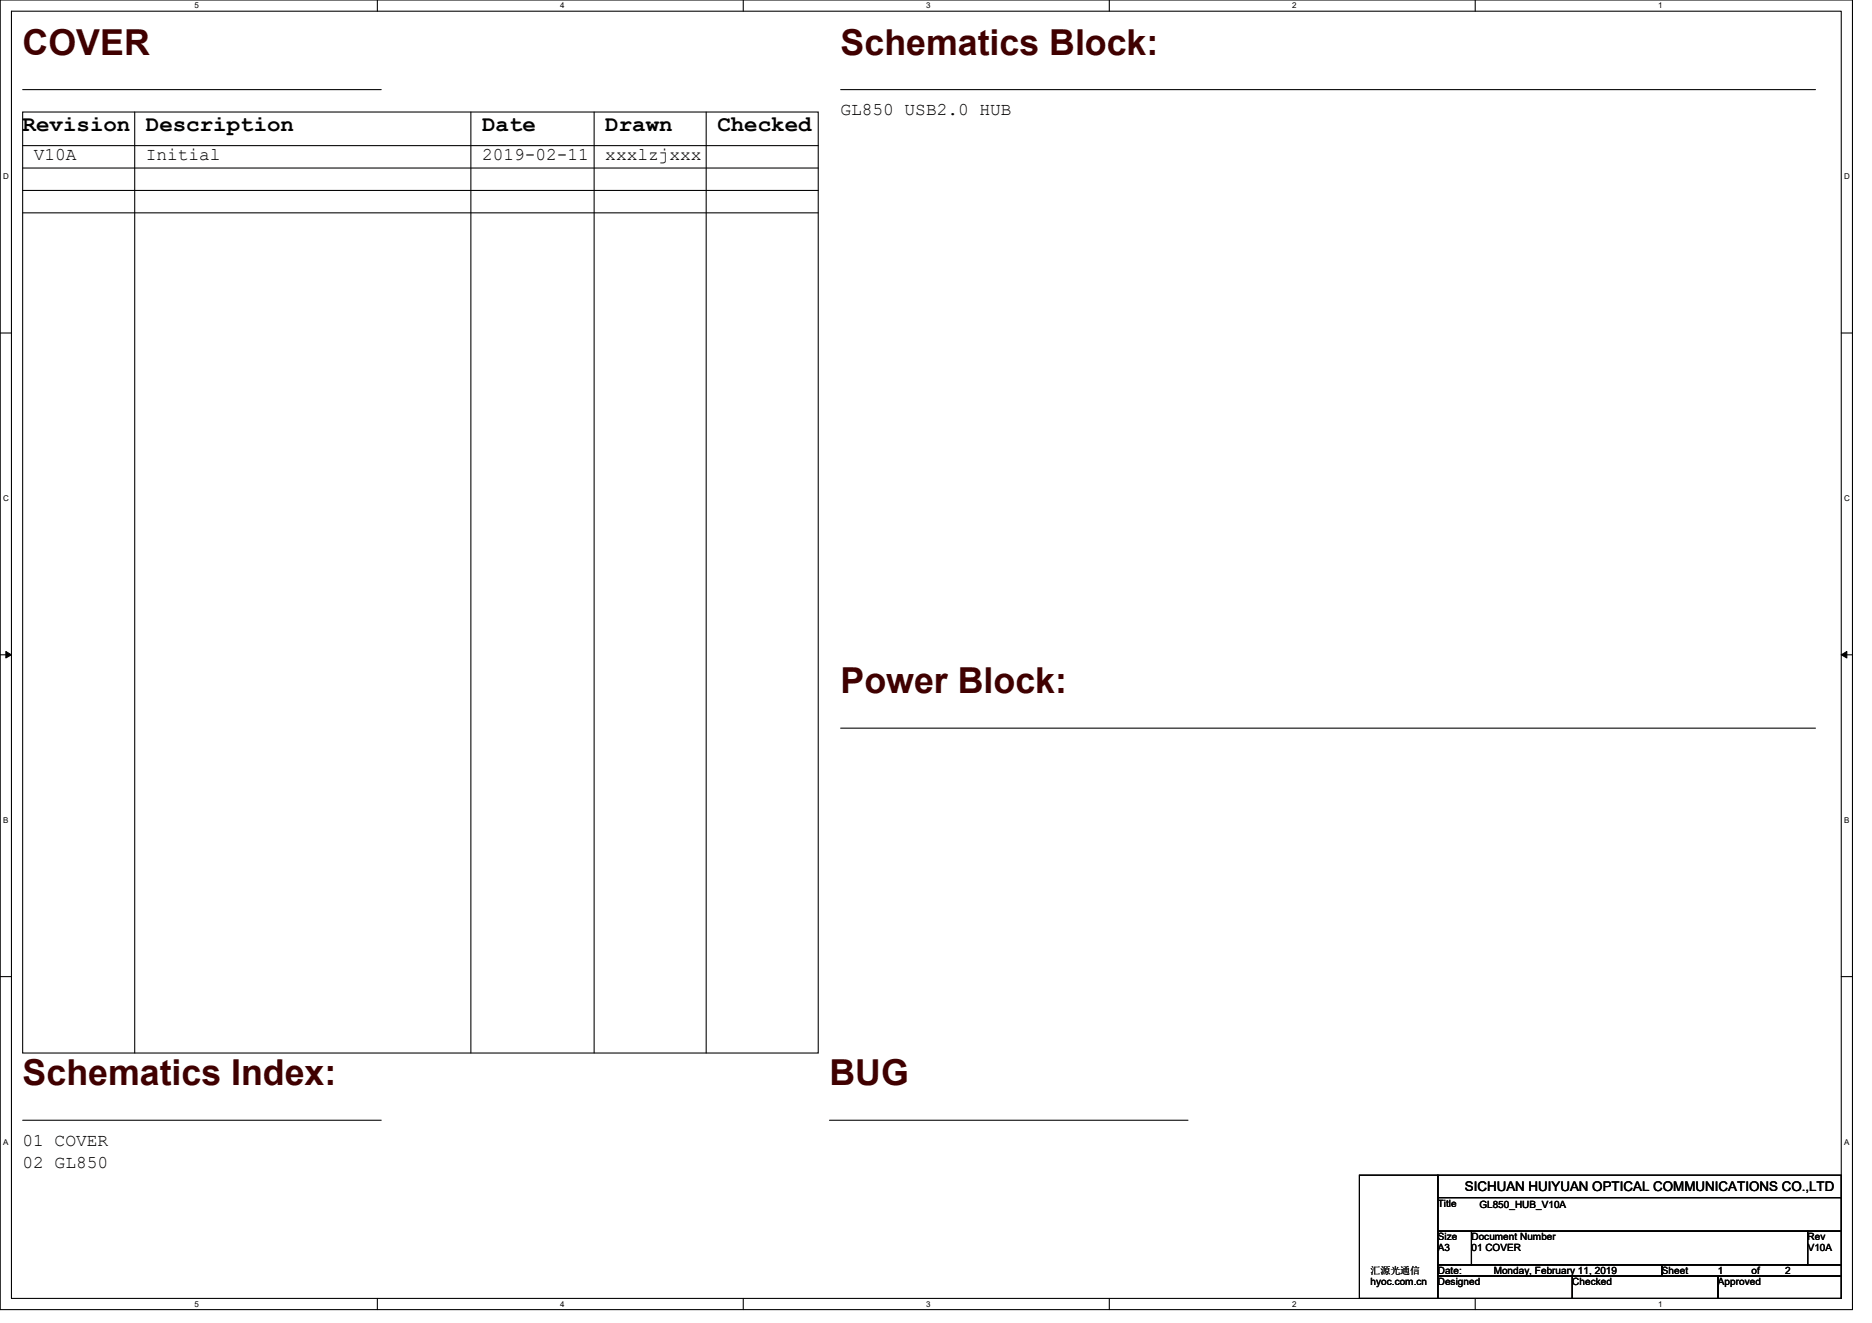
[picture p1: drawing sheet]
<svg xmlns="http://www.w3.org/2000/svg" width="297mm" height="210mm" viewBox="0 0 297 210" stroke-linecap="round" stroke-linejoin="round" font-family="sans-serif">
<defs><g id="words">
<g font-size="5.7" fill="#400000">
<text x="3.6" y="8.7">COVER</text>
<text x="133.4" y="8.7">Schematics Block:</text>
<text x="133.4" y="110">Power Block:</text>
<text x="3.6" y="172.3">Schematics Index:</text>
<text x="131.6" y="172.3">BUG</text>
</g>
<g font-size="3.6">
<text x="3.6" y="20.8">Revision</text>
<text x="23.2" y="20.8">Description</text>
<text x="76.5" y="20.8">Date</text>
<text x="96" y="20.8">Drawn</text>
<text x="113.8" y="20.8">Checked</text>
</g>
<g font-size="2.8">
<text x="133.4" y="18.3">GL850 USB2.0 HUB</text>
<text x="5.4" y="25.4">V10A</text>
<text x="23.2" y="25.4">Initial</text>
<text x="76.5" y="25.4">2019-02-11</text>
<text x="96.1" y="25.4">xxxlzjxxx</text>
<text x="3.6" y="185.4">02 GL850</text>
<text x="3.6" y="181.8">01 COVER</text>
</g>
<text font-size="2.1" x="232.4" y="189">SICHUAN HUIYUAN OPTICAL COMMUNICATIONS CO.,LTD</text>
<g font-size="1.6">
<text x="228.2" y="191.5">Title</text>
<text x="234.7" y="191.7">GL850_HUB_V10A</text>
<text x="228.2" y="196.8">Size</text>
<text x="233.5" y="196.8">Document Number</text>
<text x="286.8" y="196.8">Rev</text>
<text x="217.5" y="203.9">hyoc.com.cn</text>
<text x="217.5" y="202.2">汇源光通信</text>
<text x="228.2" y="198.6">A3</text>
<text x="228.2" y="202.2">Date:</text>
<text x="228.2" y="203.9">Designed</text>
<text x="233.5" y="198.6">01 COVER</text>
<text x="237" y="202.2">Monday, February 11, 2019</text>
<text x="249.5" y="203.9">Checked</text>
<text x="263.7" y="202.2">Sheet</text>
<text x="272.6" y="203.9">Approved</text>
<text x="272.6" y="202.2">1</text>
<text x="277.9" y="202.2">of</text>
<text x="283.3" y="202.2">2</text>
<text x="286.8" y="198.6">V10A</text>
</g>
<g font-size="1.3">
<text x="30.8" y="1.3">5</text>
<text x="88.9" y="1.3">4</text>
<text x="147" y="1.3">3</text>
<text x="205" y="1.3">2</text>
<text x="263.1" y="1.3">1</text>
<text x=".5" y="28.4">D</text>
<text x="292.6" y="28.4">D</text>
<text x=".5" y="79.5">C</text>
<text x="292.6" y="79.5">C</text>
<text x=".5" y="130.6">B</text>
<text x="292.6" y="130.6">B</text>
<text x=".5" y="181.7">A</text>
<text x="292.6" y="181.7">A</text>
<text x="30.8" y="207.4">5</text>
<text x="88.9" y="207.4">4</text>
<text x="147" y="207.4">3</text>
<text x="205" y="207.4">2</text>
<text x="263.1" y="207.4">1</text>
</g>
</g></defs>
<path d="M0 0h293.9v207.9h-293.9zM1.8 1.8h290.4v204.3h-290.4z" fill="none" stroke="#000" stroke-width=".17"/>
<g fill="#fff">
<path d="M30.8 .2h.7v1.4h-.7z"/>
<path d="M30.8 206.3h.7v1.4h-.7z"/>
</g>
<path d="M59.9 0v1.8M59.9 206.1v1.8" fill="none" stroke="#000" stroke-width=".17"/>
<g fill="#fff">
<path d="M88.9 .2h.7v1.4h-.7z"/>
<path d="M88.9 206.3h.7v1.4h-.7z"/>
</g>
<path d="M117.9 0v1.8M117.9 206.1v1.8" fill="none" stroke="#000" stroke-width=".17"/>
<g fill="#fff">
<path d="M147 .2h.7v1.4h-.7z"/>
<path d="M147 206.3h.7v1.4h-.7z"/>
</g>
<path d="M176 0v1.8M176 206.1v1.8" fill="none" stroke="#000" stroke-width=".17"/>
<g fill="#fff">
<path d="M205 .2h.7v1.4h-.7z"/>
<path d="M205 206.3h.7v1.4h-.7z"/>
</g>
<path d="M234.1 0v1.8M234.1 206.1v1.8" fill="none" stroke="#000" stroke-width=".17"/>
<g fill="#fff">
<path d="M263.1 .2h.7v1.4h-.7z"/>
<path d="M263.1 206.3h.7v1.4h-.7z"/>
<path d="M.5 27.3h.9v1.4h-.9z"/>
<path d="M292.6 27.3h.9v1.4h-.9z"/>
<path d="M.5 78.4h.9v1.4h-.9z"/>
<path d="M292.6 78.4h.9v1.4h-.9z"/>
</g>
<path d="M0 52.9h1.8M292.2 52.9h1.7" fill="none" stroke="#000" stroke-width=".17"/>
<g fill="#fff">
<path d="M.5 129.5h.8v1.4h-.8z"/>
<path d="M292.6 129.5h.9v1.4h-.9z"/>
</g>
<path d="M0 103.9h1.8M292.2 103.9h1.7" fill="none" stroke="#000" stroke-width=".17"/>
<path d="M.9 103.4l.9 .5-.9 .5zM292.2 103.9l.8-.5v1z" fill="#000" stroke="#000" stroke-width=".16"/>
<g fill="#fff">
<path d="M.5 180.5h.8v1.4h-.8z"/>
<path d="M292.6 180.5h.9v1.4h-.9z"/>
</g>
<g fill="none" stroke="#000" stroke-width=".17">
<path d="M3.6 14.2h56.9M3.6 17.8h126.2v149.3h-126.2zM21.4 17.8v149.3M74.7 17.8v149.3M94.3 17.8v149.3M112.1 17.8v149.3M133.4 14.2h154.7M3.6 23.1h126.2M3.6 26.7h126.2M3.6 30.2h126.2M3.6 33.8h126.2M133.4 115.6h154.7"/>
<path d="M0 155h1.8M292.2 155h1.7M3.6 177.8h56.9M131.6 177.8h56.9M228.2 186.5h64v3.6h-64zM228.2 190.1h64v5.3h-64zM228.2 195.4h5.3v5.3h-5.3zM233.5 195.4h53.3v5.3h-53.3zM286.8 195.4h5.4v5.3h-5.4zM228.2 200.7h35.5v1.8h-35.5zM263.7 200.7h28.5v1.8h-28.5z"/>
</g>
<path d="M216.1 186.9h11.7v10.6h-11.7z" fill="#fff"/>
<path d="M215.7 186.5h12.5v19.6h-12.5zM228.2 186.5h64v3.6h-64zM228.2 190.1h64v5.3h-64zM228.2 195.4h5.3v5.3h-5.3zM233.5 195.4h53.3v5.3h-53.3zM286.8 195.4h5.4v5.3h-5.4zM228.2 202.5h21.3v3.6h-21.3zM228.2 200.7h35.5v1.8h-35.5zM249.5 202.5h23.1v3.6h-23.1zM263.7 200.7h28.5v1.8h-28.5zM272.6 202.5h19.6v3.6h-19.6z" fill="none" stroke="#000" stroke-width=".17"/>
<path d="M216.1 186.9h11.7v10.6h-11.7z" fill="#fff"/>
<path d="M215.7 186.5h12.5v19.6h-12.5zM228.2 186.5h64v3.6h-64zM228.2 190.1h64v5.3h-64zM228.2 195.4h5.3v5.3h-5.3zM233.5 195.4h53.3v5.3h-53.3zM286.8 195.4h5.4v5.3h-5.4zM228.2 202.5h21.3v3.6h-21.3zM228.2 200.7h35.5v1.8h-35.5zM249.5 202.5h23.1v3.6h-23.1zM263.7 200.7h28.5v1.8h-28.5zM272.6 202.5h19.6v3.6h-19.6z" fill="none" stroke="#000" stroke-width=".17"/>
<path d="M216.1 186.9h11.7v10.6h-11.7z" fill="#fff"/>
<path d="M215.7 186.5h12.5v19.6h-12.5zM228.2 202.5h21.3v3.6h-21.3zM249.5 202.5h23.1v3.6h-23.1zM272.6 202.5h19.6v3.6h-19.6z" fill="none" stroke="#000" stroke-width=".17"/>
<use href="#words"/>
</svg>
